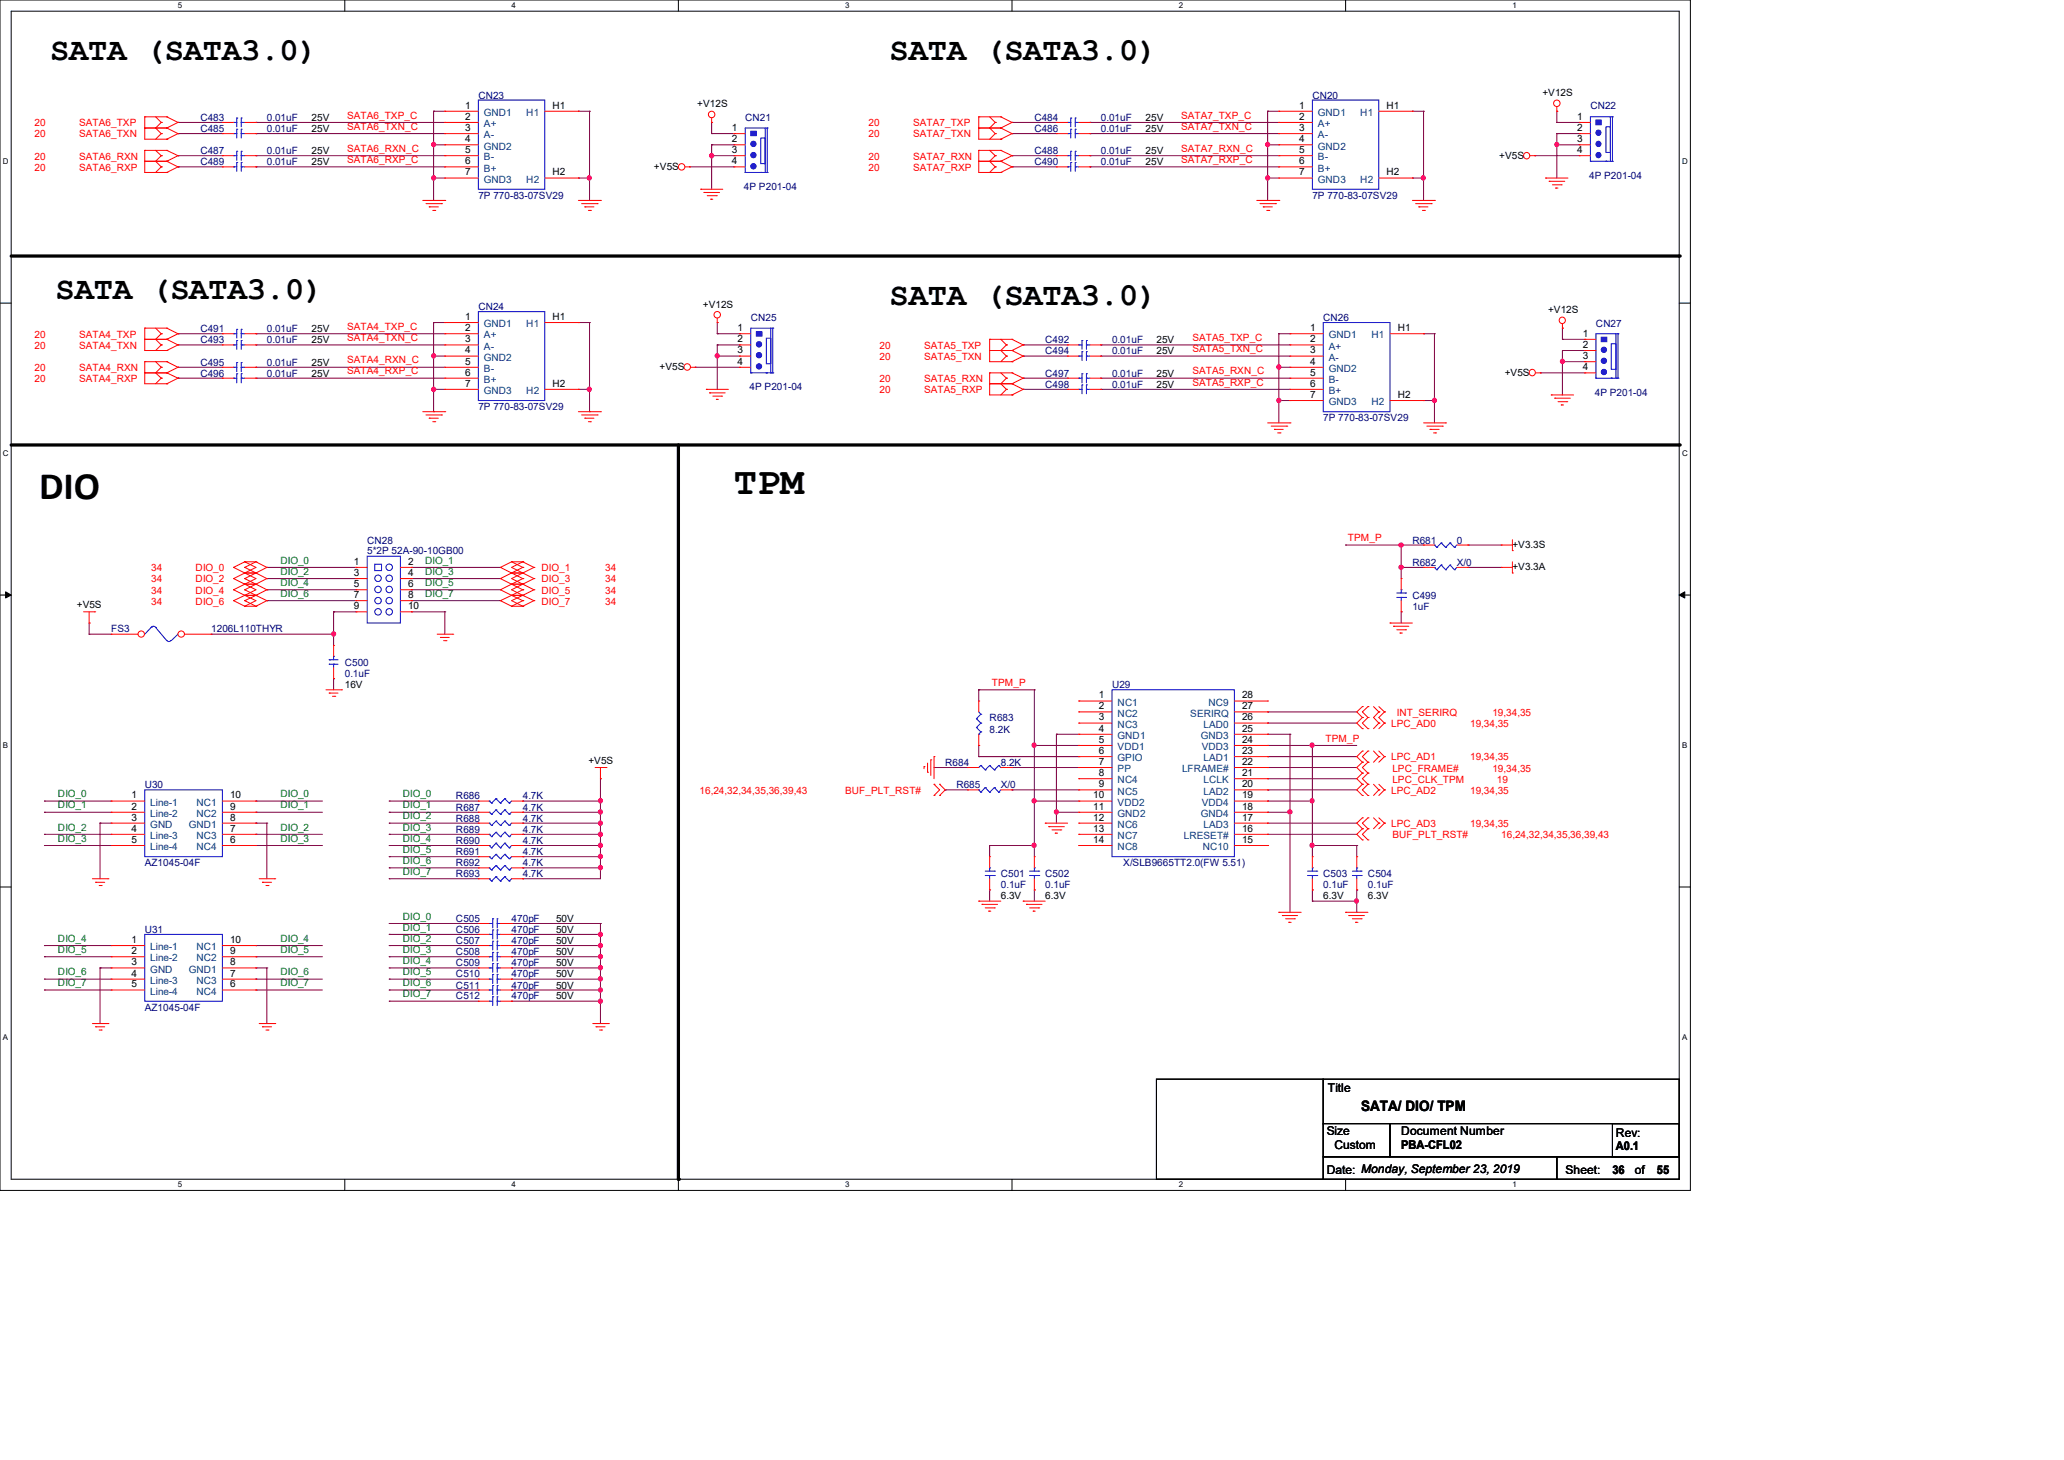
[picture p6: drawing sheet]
<svg xmlns="http://www.w3.org/2000/svg" width="297mm" height="210mm" viewBox="0 0 297 210" stroke-linecap="round" stroke-linejoin="round" font-family="sans-serif">
<defs><g id="words">
<g font-size="5.6">
<text x="5.6" y="71.8">DIO</text>
<text x="105.6" y="71.1">TPM</text>
</g>
<g font-size="4.6">
<text x="7.2" y="8.7">SATA (SATA3.0)</text>
<text x="128" y="8.7">SATA (SATA3.0)</text>
<text x="8" y="43.1">SATA (SATA3.0)</text>
<text x="128" y="43.9">SATA (SATA3.0)</text>
</g>
<text font-size="2.1" x="195.9" y="159.9">SATA/ DIO/ TPM</text>
<g font-size="1.7">
<text x="191.1" y="157.1">Title</text>
<text x="190.9" y="163.2">Size</text>
<text x="192" y="165.3">Custom</text>
<text x="201.6" y="163.2">Document Number</text>
<text x="201.6" y="165.3">PBA-CFL02</text>
<text x="232.5" y="163.6">Rev:</text>
<text x="232.5" y="165.5">A0.1</text>
<text x="190.9" y="168.8">Date: Monday, September 23, 2019</text>
<text x="225.3" y="168.8">Sheet:</text>
<text x="232" y="168.8">36</text>
<text x="235.2" y="168.8">of</text>
<text x="238.4" y="168.8">55</text>
</g>
<g font-size="1.4" fill="#000080">
<text x="28.8" y="17.4">C483</text>
<text x="38.4" y="17.4">0.01uF</text>
<text x="68.8" y="14.2">CN23</text>
<text x="107.2" y="17.4">CN21</text>
<text x="148.8" y="17.4">C484</text>
<text x="158.4" y="17.4">0.01uF</text>
<text x="188.9" y="14.2">CN20</text>
<text x="228.9" y="15.7">CN22</text>
<text x="28.8" y="23.7">C489</text>
<text x="28.8" y="19">C485</text>
<text x="28.8" y="22.2">C487</text>
<text x="38.4" y="23.7">0.01uF</text>
<text x="38.4" y="19">0.01uF</text>
<text x="38.4" y="22.2">0.01uF</text>
<text x="148.8" y="23.7">C490</text>
<text x="148.8" y="22.2">C488</text>
<text x="148.8" y="19">C486</text>
<text x="158.4" y="23.7">0.01uF</text>
<text x="158.4" y="22.2">0.01uF</text>
<text x="158.4" y="19">0.01uF</text>
<text x="68.8" y="28.6">7P 770-83-07SV29</text>
<text x="107.1" y="27.3">4P P201-04</text>
<text x="188.9" y="28.6">7P 770-83-07SV29</text>
<text x="228.7" y="25.7">4P P201-04</text>
<text x="28.8" y="47.8">C491</text>
<text x="38.4" y="47.8">0.01uF</text>
<text x="68.8" y="44.6">CN24</text>
<text x="108" y="46.2">CN25</text>
<text x="190.4" y="46.2">CN26</text>
<text x="229.7" y="47">CN27</text>
<text x="28.8" y="52.6">C495</text>
<text x="28.8" y="49.4">C493</text>
<text x="38.4" y="52.6">0.01uF</text>
<text x="38.4" y="49.4">0.01uF</text>
<text x="150.4" y="51">C494</text>
<text x="150.4" y="49.4">C492</text>
<text x="160" y="51">0.01uF</text>
<text x="160" y="49.4">0.01uF</text>
<text x="28.8" y="54.2">C496</text>
<text x="38.4" y="54.2">0.01uF</text>
<text x="68.8" y="59">7P 770-83-07SV29</text>
<text x="107.9" y="56.1">4P P201-04</text>
<text x="150.4" y="55.8">C498</text>
<text x="150.4" y="54.2">C497</text>
<text x="160" y="55.8">0.01uF</text>
<text x="160" y="54.2">0.01uF</text>
<text x="229.5" y="56.9">4P P201-04</text>
<text x="190.4" y="60.6">7P 770-83-07SV29</text>
<text x="52.8" y="78.2">CN28</text>
<text x="52.8" y="79.8">5*2P 52A-90-10GB00</text>
<text x="203.2" y="81.4">R682</text>
<text x="203.2" y="78.2">R681</text>
<text x="209.6" y="81.4">X/0</text>
<text x="209.6" y="78.2">0</text>
<text x="203.2" y="86.2">C499</text>
<text x="203.2" y="87.8">1uF</text>
<text x="16" y="91">FS3</text>
<text x="30.4" y="91">1206L110THYR</text>
<text x="49.6" y="95.8">C500</text>
<text x="49.6" y="97.4">0.1uF</text>
<text x="160" y="99">U29</text>
<text x="142.4" y="103.8">R683</text>
<text x="142.4" y="105.4">8.2K</text>
<text x="20.8" y="113.4">U30</text>
<text x="136" y="110.2">R684</text>
<text x="137.6" y="113.4">R685</text>
<text x="144" y="113.4">X/0</text>
<text x="144" y="110.2">8.2K</text>
<text x="65.6" y="119.8">R689</text>
<text x="65.6" y="118.2">R688</text>
<text x="65.6" y="116.6">R687</text>
<text x="65.6" y="115">R686</text>
<text x="75.2" y="119.8">4.7K</text>
<text x="75.2" y="118.2">4.7K</text>
<text x="75.2" y="116.6">4.7K</text>
<text x="75.2" y="115">4.7K</text>
<text x="20.8" y="124.6">AZ1045-04F</text>
<text x="65.6" y="123">R691</text>
<text x="65.6" y="121.4">R690</text>
<text x="65.6" y="124.6">R692</text>
<text x="75.2" y="123">4.7K</text>
<text x="75.2" y="121.4">4.7K</text>
<text x="75.2" y="124.6">4.7K</text>
<text x="161.6" y="124.6">X/SLB9665TT2.0(FW 5.51)</text>
<text x="65.6" y="126.2">R693</text>
<text x="75.2" y="126.2">4.7K</text>
<text x="144" y="126.2">C501</text>
<text x="144" y="127.8">0.1uF</text>
<text x="150.4" y="126.2">C502</text>
<text x="150.4" y="127.8">0.1uF</text>
<text x="190.4" y="126.2">C503</text>
<text x="190.4" y="127.8">0.1uF</text>
<text x="196.9" y="126.2">C504</text>
<text x="196.9" y="127.8">0.1uF</text>
<text x="20.8" y="134.2">U31</text>
<text x="65.6" y="135.8">C507</text>
<text x="65.6" y="137.4">C508</text>
<text x="65.6" y="132.6">C505</text>
<text x="65.6" y="134.2">C506</text>
<text x="73.6" y="135.8">470pF</text>
<text x="73.6" y="137.4">470pF</text>
<text x="73.6" y="132.6">470pF</text>
<text x="73.6" y="134.2">470pF</text>
<text x="65.6" y="140.6">C510</text>
<text x="65.6" y="139">C509</text>
<text x="65.6" y="142.2">C511</text>
<text x="65.6" y="143.8">C512</text>
<text x="73.6" y="140.6">470pF</text>
<text x="73.6" y="139">470pF</text>
<text x="73.6" y="142.2">470pF</text>
<text x="73.6" y="143.8">470pF</text>
<text x="20.8" y="145.4">AZ1045-04F</text>
</g>
<g font-size="1.4">
<text x="44.8" y="17.4">25V</text>
<text x="66.9" y="15.6">1</text>
<text x="66.9" y="17.2">2</text>
<text x="79.5" y="15.6">H1</text>
<text x="100.3" y="15.5">+V12S</text>
<text x="164.8" y="17.4">25V</text>
<text x="186.9" y="15.6">1</text>
<text x="186.9" y="17.2">2</text>
<text x="199.5" y="15.6">H1</text>
<text x="222" y="13.8">+V12S</text>
<text x="227" y="17.2">1</text>
<text x="44.8" y="23.7">25V</text>
<text x="44.8" y="19">25V</text>
<text x="44.8" y="22.2">25V</text>
<text x="66.9" y="18.8">3</text>
<text x="66.9" y="20.4">4</text>
<text x="66.9" y="22">5</text>
<text x="66.9" y="23.6">6</text>
<text x="105.3" y="18.8">1</text>
<text x="105.3" y="20.4">2</text>
<text x="105.3" y="22">3</text>
<text x="105.3" y="23.6">4</text>
<text x="164.8" y="23.7">25V</text>
<text x="164.8" y="22.2">25V</text>
<text x="164.8" y="19">25V</text>
<text x="186.9" y="18.8">3</text>
<text x="186.9" y="20.4">4</text>
<text x="186.9" y="22">5</text>
<text x="186.9" y="23.6">6</text>
<text x="215.7" y="22.8">+V5S</text>
<text x="227" y="18.8">2</text>
<text x="227" y="20.4">3</text>
<text x="227" y="22">4</text>
<text x="66.9" y="25.2">7</text>
<text x="79.5" y="25.2">H2</text>
<text x="94.1" y="24.4">+V5S</text>
<text x="186.9" y="25.2">7</text>
<text x="199.5" y="25.2">H2</text>
<text x="44.8" y="47.8">25V</text>
<text x="66.9" y="46">1</text>
<text x="66.9" y="47.6">2</text>
<text x="79.5" y="46">H1</text>
<text x="101.1" y="44.2">+V12S</text>
<text x="106.1" y="47.6">1</text>
<text x="188.5" y="47.6">1</text>
<text x="201.1" y="47.6">H1</text>
<text x="222.8" y="45">+V12S</text>
<text x="44.8" y="52.6">25V</text>
<text x="44.8" y="49.4">25V</text>
<text x="66.9" y="49.2">3</text>
<text x="66.9" y="50.8">4</text>
<text x="66.9" y="52.5">5</text>
<text x="94.9" y="53.2">+V5S</text>
<text x="106.1" y="49.2">2</text>
<text x="106.1" y="50.8">3</text>
<text x="106.1" y="52.5">4</text>
<text x="166.4" y="51">25V</text>
<text x="166.4" y="49.4">25V</text>
<text x="188.5" y="49.2">2</text>
<text x="188.5" y="50.8">3</text>
<text x="188.5" y="52.5">4</text>
<text x="227.8" y="48.4">1</text>
<text x="227.8" y="50">2</text>
<text x="227.8" y="51.6">3</text>
<text x="227.8" y="53.3">4</text>
<text x="44.8" y="54.2">25V</text>
<text x="66.9" y="54">6</text>
<text x="66.9" y="55.6">7</text>
<text x="79.5" y="55.6">H2</text>
<text x="166.4" y="55.8">25V</text>
<text x="166.4" y="54.2">25V</text>
<text x="188.5" y="54">5</text>
<text x="188.5" y="55.6">6</text>
<text x="188.5" y="57.2">7</text>
<text x="201.1" y="57.2">H2</text>
<text x="216.5" y="54">+V5S</text>
<text x="50.9" y="81.2">1</text>
<text x="50.9" y="82.8">3</text>
<text x="58.7" y="81.2">2</text>
<text x="58.7" y="82.8">4</text>
<text x="217.6" y="78.8">+V3.3S</text>
<text x="217.6" y="82">+V3.3A</text>
<text x="11" y="87.5">+V5S</text>
<text x="50.9" y="86">7</text>
<text x="50.9" y="84.5">5</text>
<text x="50.9" y="87.6">9</text>
<text x="58.7" y="84.5">6</text>
<text x="58.7" y="86">8</text>
<text x="58.7" y="87.6">10</text>
<text x="49.6" y="99">16V</text>
<text x="158.1" y="100.5">1</text>
<text x="178.7" y="100.5">28</text>
<text x="158.1" y="106.9">5</text>
<text x="158.1" y="105.2">4</text>
<text x="158.1" y="103.6">3</text>
<text x="158.1" y="102">2</text>
<text x="178.7" y="106.9">24</text>
<text x="178.7" y="105.2">25</text>
<text x="178.7" y="103.6">26</text>
<text x="178.7" y="102">27</text>
<text x="84.7" y="109.9">+V5S</text>
<text x="158.1" y="113.2">9</text>
<text x="158.1" y="111.6">8</text>
<text x="158.1" y="110">7</text>
<text x="158.1" y="108.5">6</text>
<text x="178.7" y="113.2">20</text>
<text x="178.7" y="111.6">21</text>
<text x="178.7" y="110">22</text>
<text x="178.7" y="108.5">23</text>
<text x="18.9" y="114.9">1</text>
<text x="18.9" y="116.5">2</text>
<text x="18.9" y="118">3</text>
<text x="18.9" y="119.6">4</text>
<text x="33.1" y="116.5">9</text>
<text x="33.1" y="119.6">7</text>
<text x="33.1" y="114.9">10</text>
<text x="33.1" y="118">8</text>
<text x="157.3" y="119.6">13</text>
<text x="157.3" y="118">12</text>
<text x="157.3" y="116.5">11</text>
<text x="157.3" y="114.9">10</text>
<text x="178.7" y="119.6">16</text>
<text x="178.7" y="118">17</text>
<text x="178.7" y="116.5">18</text>
<text x="178.7" y="114.9">19</text>
<text x="18.9" y="121.2">5</text>
<text x="33.1" y="121.2">6</text>
<text x="157.3" y="121.2">14</text>
<text x="178.7" y="121.2">15</text>
<text x="144" y="129.4">6.3V</text>
<text x="150.4" y="129.4">6.3V</text>
<text x="190.4" y="129.4">6.3V</text>
<text x="196.9" y="129.4">6.3V</text>
<text x="18.9" y="135.6">1</text>
<text x="18.9" y="137.2">2</text>
<text x="33.1" y="137.2">9</text>
<text x="33.1" y="135.6">10</text>
<text x="80" y="135.8">50V</text>
<text x="80" y="137.4">50V</text>
<text x="80" y="132.6">50V</text>
<text x="80" y="134.2">50V</text>
<text x="18.9" y="138.9">3</text>
<text x="18.9" y="140.5">4</text>
<text x="18.9" y="142">5</text>
<text x="33.1" y="140.5">7</text>
<text x="33.1" y="142">6</text>
<text x="33.1" y="138.9">8</text>
<text x="80" y="140.6">50V</text>
<text x="80" y="139">50V</text>
<text x="80" y="142.2">50V</text>
<text x="80" y="143.8">50V</text>
</g>
<g font-size="1.4" fill="#f00">
<text x="50" y="17.1">SATA6_TXP_C</text>
<text x="170" y="17.1">SATA7_TXP_C</text>
<text x="5" y="18.2">20</text>
<text x="5" y="19.8">20</text>
<text x="5" y="23">20</text>
<text x="11.4" y="18.2">SATA6_TXP</text>
<text x="11.4" y="19.8">SATA6_TXN</text>
<text x="11.4" y="23">SATA6_RXN</text>
<text x="50" y="18.7">SATA6_TXN_C</text>
<text x="50" y="21.8">SATA6_RXN_C</text>
<text x="50" y="23.5">SATA6_RXP_C</text>
<text x="125" y="18.2">20</text>
<text x="125" y="19.8">20</text>
<text x="125" y="23">20</text>
<text x="131.4" y="18.2">SATA7_TXP</text>
<text x="131.4" y="19.8">SATA7_TXN</text>
<text x="131.4" y="23">SATA7_RXN</text>
<text x="170" y="18.7">SATA7_TXN_C</text>
<text x="170" y="21.8">SATA7_RXN_C</text>
<text x="170" y="23.5">SATA7_RXP_C</text>
<text x="5" y="24.6">20</text>
<text x="11.4" y="24.6">SATA6_RXP</text>
<text x="125" y="24.6">20</text>
<text x="131.4" y="24.6">SATA7_RXP</text>
<text x="50" y="47.5">SATA4_TXP_C</text>
<text x="5" y="48.6">20</text>
<text x="5" y="50.2">20</text>
<text x="5" y="53.4">20</text>
<text x="11.4" y="48.6">SATA4_TXP</text>
<text x="11.4" y="50.2">SATA4_TXN</text>
<text x="11.4" y="53.4">SATA4_RXN</text>
<text x="50" y="49.1">SATA4_TXN_C</text>
<text x="50" y="52.3">SATA4_RXN_C</text>
<text x="50" y="53.8">SATA4_RXP_C</text>
<text x="126.6" y="50.2">20</text>
<text x="126.6" y="51.8">20</text>
<text x="133" y="50.2">SATA5_TXP</text>
<text x="133" y="51.8">SATA5_TXN</text>
<text x="171.6" y="49.1">SATA5_TXP_C</text>
<text x="171.6" y="50.7">SATA5_TXN_C</text>
<text x="171.6" y="53.8">SATA5_RXN_C</text>
<text x="5" y="55">20</text>
<text x="11.4" y="55">SATA4_RXP</text>
<text x="126.6" y="55">20</text>
<text x="126.6" y="56.6">20</text>
<text x="133" y="55">SATA5_RXN</text>
<text x="133" y="56.6">SATA5_RXP</text>
<text x="171.6" y="55.5">SATA5_RXP_C</text>
<text x="194" y="77.9">TPM_P</text>
<text x="21.8" y="82.2">34</text>
<text x="21.8" y="83.8">34</text>
<text x="28.2" y="82.2">DIO_0</text>
<text x="28.2" y="83.8">DIO_2</text>
<text x="77.9" y="82.2">DIO_1</text>
<text x="77.9" y="83.8">DIO_3</text>
<text x="87.1" y="82.2">34</text>
<text x="87.1" y="83.8">34</text>
<text x="21.8" y="85.4">34</text>
<text x="21.8" y="87">34</text>
<text x="28.2" y="85.4">DIO_4</text>
<text x="28.2" y="87">DIO_6</text>
<text x="77.9" y="85.4">DIO_5</text>
<text x="77.9" y="87">DIO_7</text>
<text x="87.1" y="85.4">34</text>
<text x="87.1" y="87">34</text>
<text x="142.7" y="98.7">TPM_P</text>
<text x="190.8" y="106.7">TPM_P</text>
<text x="200.2" y="104.6">LPC_AD0</text>
<text x="201" y="103">INT_SERIRQ</text>
<text x="211.5" y="104.6">19,34,35</text>
<text x="214.8" y="103">19,34,35</text>
<text x="200.2" y="109.4">LPC_AD1</text>
<text x="200.4" y="111">LPC_FRAME#</text>
<text x="200.4" y="112.6">LPC_CLK_TPM</text>
<text x="211.5" y="109.4">19,34,35</text>
<text x="214.8" y="111">19,34,35</text>
<text x="215.4" y="112.6">19</text>
<text x="100.7" y="114.2">16,24,32,34,35,36,39,43</text>
<text x="121.6" y="114.2">BUF_PLT_RST#</text>
<text x="200.2" y="114.2">LPC_AD2</text>
<text x="200.2" y="119">LPC_AD3</text>
<text x="211.5" y="114.2">19,34,35</text>
<text x="211.5" y="119">19,34,35</text>
<text x="200.4" y="120.6">BUF_PLT_RST#</text>
<text x="216" y="120.6">16,24,32,34,35,36,39,43</text>
</g>
<g font-size="1.4" fill="#004080">
<text x="69.6" y="16.7">GND1</text>
<text x="75.7" y="16.7">H1</text>
<text x="189.7" y="16.7">GND1</text>
<text x="195.8" y="16.7">H1</text>
<text x="69.6" y="18.3">A+</text>
<text x="69.6" y="19.9">A-</text>
<text x="69.6" y="21.5">GND2</text>
<text x="69.6" y="23.1">B-</text>
<text x="189.7" y="18.3">A+</text>
<text x="189.7" y="19.9">A-</text>
<text x="189.7" y="21.5">GND2</text>
<text x="189.7" y="23.1">B-</text>
<text x="69.6" y="24.7">B+</text>
<text x="69.6" y="26.3">GND3</text>
<text x="75.7" y="26.3">H2</text>
<text x="189.7" y="24.7">B+</text>
<text x="189.7" y="26.3">GND3</text>
<text x="195.8" y="26.3">H2</text>
<text x="69.6" y="47.1">GND1</text>
<text x="75.7" y="47.1">H1</text>
<text x="69.6" y="48.7">A+</text>
<text x="69.6" y="50.3">A-</text>
<text x="69.6" y="51.9">GND2</text>
<text x="69.6" y="53.5">B-</text>
<text x="191.2" y="48.7">GND1</text>
<text x="191.2" y="50.3">A+</text>
<text x="191.2" y="51.9">A-</text>
<text x="191.2" y="53.5">GND2</text>
<text x="197.4" y="48.7">H1</text>
<text x="69.6" y="55.1">B+</text>
<text x="69.6" y="56.7">GND3</text>
<text x="75.7" y="56.7">H2</text>
<text x="191.2" y="55.1">B-</text>
<text x="191.2" y="56.7">B+</text>
<text x="191.2" y="58.3">GND3</text>
<text x="197.4" y="58.3">H2</text>
<text x="160.8" y="101.5">NC1</text>
<text x="173.9" y="101.5">NC9</text>
<text x="160.8" y="107.9">VDD1</text>
<text x="160.8" y="106.3">GND1</text>
<text x="160.8" y="104.7">NC3</text>
<text x="160.8" y="103.1">NC2</text>
<text x="171.3" y="103.1">SERIRQ</text>
<text x="172.8" y="106.3">GND3</text>
<text x="172.9" y="107.9">VDD3</text>
<text x="173.2" y="104.7">LAD0</text>
<text x="160.8" y="112.7">NC4</text>
<text x="160.8" y="111.1">PP</text>
<text x="160.8" y="109.5">GPIO</text>
<text x="170.1" y="111.1">LFRAME#</text>
<text x="173.2" y="112.7">LCLK</text>
<text x="173.2" y="109.5">LAD1</text>
<text x="21.6" y="115.9">Line-1</text>
<text x="21.6" y="117.5">Line-2</text>
<text x="21.6" y="119.1">GND</text>
<text x="27.2" y="119.1">GND1</text>
<text x="28.3" y="117.5">NC2</text>
<text x="28.3" y="115.9">NC1</text>
<text x="160.8" y="119.1">NC6</text>
<text x="160.8" y="117.5">GND2</text>
<text x="160.8" y="115.9">VDD2</text>
<text x="160.8" y="114.3">NC5</text>
<text x="172.8" y="117.5">GND4</text>
<text x="172.9" y="115.9">VDD4</text>
<text x="173.2" y="119.1">LAD3</text>
<text x="173.2" y="114.3">LAD2</text>
<text x="21.6" y="120.7">Line-3</text>
<text x="21.6" y="122.3">Line-4</text>
<text x="28.3" y="120.7">NC3</text>
<text x="28.3" y="122.3">NC4</text>
<text x="160.8" y="122.3">NC8</text>
<text x="160.8" y="120.7">NC7</text>
<text x="170.4" y="120.7">LRESET#</text>
<text x="173.1" y="122.3">NC10</text>
<text x="21.6" y="136.7">Line-1</text>
<text x="28.3" y="136.7">NC1</text>
<text x="21.6" y="138.3">Line-2</text>
<text x="21.6" y="139.9">GND</text>
<text x="21.6" y="141.5">Line-3</text>
<text x="21.6" y="143.1">Line-4</text>
<text x="27.2" y="139.9">GND1</text>
<text x="28.3" y="138.3">NC2</text>
<text x="28.3" y="141.5">NC3</text>
<text x="28.3" y="143.1">NC4</text>
</g>
<g font-size="1.4" fill="#008000">
<text x="40.3" y="81.1">DIO_0</text>
<text x="40.3" y="82.7">DIO_2</text>
<text x="61.2" y="81.1">DIO_1</text>
<text x="61.2" y="82.7">DIO_3</text>
<text x="40.3" y="85.9">DIO_6</text>
<text x="40.3" y="84.3">DIO_4</text>
<text x="61.2" y="85.9">DIO_7</text>
<text x="61.2" y="84.3">DIO_5</text>
<text x="8.3" y="119.5">DIO_2</text>
<text x="8.3" y="114.7">DIO_0</text>
<text x="8.3" y="116.3">DIO_1</text>
<text x="40.3" y="116.3">DIO_1</text>
<text x="40.3" y="119.5">DIO_2</text>
<text x="40.3" y="114.7">DIO_0</text>
<text x="58" y="116.3">DIO_1</text>
<text x="58" y="117.9">DIO_2</text>
<text x="58" y="119.5">DIO_3</text>
<text x="58" y="114.7">DIO_0</text>
<text x="8.3" y="121.1">DIO_3</text>
<text x="40.3" y="121.1">DIO_3</text>
<text x="58" y="124.3">DIO_6</text>
<text x="58" y="122.7">DIO_5</text>
<text x="58" y="125.9">DIO_7</text>
<text x="58" y="121.1">DIO_4</text>
<text x="8.3" y="135.5">DIO_4</text>
<text x="8.3" y="137.1">DIO_5</text>
<text x="40.3" y="135.5">DIO_4</text>
<text x="40.3" y="137.1">DIO_5</text>
<text x="58" y="137.1">DIO_3</text>
<text x="58" y="132.3">DIO_0</text>
<text x="58" y="135.5">DIO_2</text>
<text x="58" y="133.9">DIO_1</text>
<text x="8.3" y="141.9">DIO_7</text>
<text x="8.3" y="140.3">DIO_6</text>
<text x="40.3" y="140.3">DIO_6</text>
<text x="40.3" y="141.9">DIO_7</text>
<text x="58" y="141.9">DIO_6</text>
<text x="58" y="140.3">DIO_5</text>
<text x="58" y="143.5">DIO_7</text>
<text x="58" y="138.7">DIO_4</text>
</g>
<g font-size="1.1">
<text x="25.6" y="1.1">5</text>
<text x="73.6" y="1.1">4</text>
<text x="121.6" y="1.1">3</text>
<text x="169.6" y="1.1">2</text>
<text x="217.6" y="1.1">1</text>
<text x=".4" y="23.6">D</text>
<text x="242.1" y="23.6">D</text>
<text x=".4" y="65.6">C</text>
<text x="242.1" y="65.6">C</text>
<text x=".4" y="107.6">B</text>
<text x="242.1" y="107.6">B</text>
<text x=".4" y="149.6">A</text>
<text x="242.1" y="149.6">A</text>
<text x="25.6" y="170.8">5</text>
<text x="73.6" y="170.8">4</text>
<text x="121.6" y="170.8">3</text>
<text x="169.6" y="170.8">2</text>
<text x="217.6" y="170.8">1</text>
</g>
</g></defs>
<path d="M0 0h243.2v171.2h-243.2zM1.6 1.6h240v168h-240z" fill="none" stroke="#000" stroke-width=".14"/>
<g fill="#fff">
<path d="M25.6 .2h.6v1.2h-.6z"/>
<path d="M25.6 169.8h.6v1.2h-.6z"/>
</g>
<path d="M49.6 0v1.6M49.6 169.6v1.6" fill="none" stroke="#000" stroke-width=".14"/>
<g fill="#fff">
<path d="M73.6 .2h.6v1.2h-.6z"/>
<path d="M73.6 169.8h.6v1.2h-.6z"/>
</g>
<path d="M97.6 0v1.6M97.6 169.6v1.6" fill="none" stroke="#000" stroke-width=".14"/>
<g fill="#fff">
<path d="M121.6 .2h.6v1.2h-.6z"/>
<path d="M121.6 169.8h.6v1.2h-.6z"/>
</g>
<path d="M145.6 0v1.6M145.6 169.6v1.6" fill="none" stroke="#000" stroke-width=".14"/>
<g fill="#fff">
<path d="M169.6 .2h.6v1.2h-.6z"/>
<path d="M169.6 169.8h.6v1.2h-.6z"/>
</g>
<path d="M193.6 0v1.6M193.6 169.6v1.6" fill="none" stroke="#000" stroke-width=".14"/>
<g fill="#fff">
<path d="M217.6 .2h.6v1.2h-.6z"/>
<path d="M217.6 169.8h.6v1.2h-.6z"/>
<path d="M.4 22.6h.8v1.2h-.8z"/>
<path d="M242.1 22.6h.7v1.2h-.7z"/>
<path d="M.4 64.6h.8v1.2h-.8z"/>
<path d="M242.1 64.6h.7v1.2h-.7z"/>
</g>
<path d="M0 43.6h1.6M241.6 43.6h1.6" fill="none" stroke="#000" stroke-width=".14"/>
<g fill="#fff">
<path d="M.4 106.6h.7v1.2h-.7z"/>
<path d="M242.1 106.6h.7v1.2h-.7z"/>
</g>
<path d="M0 85.6h1.6M241.6 85.6h1.6" fill="none" stroke="#000" stroke-width=".14"/>
<path d="M.8 85.1l.8 .5-.8 .4zM241.6 85.6l.8-.5v.9z" fill="#000" stroke="#000" stroke-width=".14"/>
<g fill="#fff">
<path d="M.4 148.6h.7v1.2h-.7z"/>
<path d="M242.1 148.6h.7v1.2h-.7z"/>
</g>
<path d="M0 127.6h1.6M241.6 127.6h1.6M166.4 155.2h24v14.4h-24zM190.4 155.2h51.2v6.4h-51.2zM190.4 161.6h9.6v4.8h-9.6zM190.4 166.4h33.6v3.2h-33.6zM200 161.6h41.6v4.8h-41.6zM224 166.4h17.6v3.2h-17.6zM232 161.6h9.6v4.8h-9.6z" fill="none" stroke="#000" stroke-width=".14"/>
<path d="M1.6 36.8h240M1.6 64h240M97.6 64v105.6" fill="none" stroke="#000" stroke-width=".47"/>
<g fill="#000">
<circle cx="241.6" cy="36.8" r=".23"/>
<circle cx="241.6" cy="64" r=".23"/>
<circle cx="97.6" cy="169.6" r=".23"/>
</g>
<g fill="none" stroke="#800040" stroke-width=".14">
<path d="M25.6 19.2h.1M25.6 17.6h.1M25.6 19.2h6.4M25.6 17.6h6.4M36.8 17.6h.1M36.8 19.2h.1M36.8 19.2h27.2M36.8 17.6h27.2M62.4 16h.1M62.4 16h1.6M62.4 16v12.8M83.2 16h.1"/>
<path d="M83.2 16h1.6M84.8 16h.1M84.8 16v12.8M102.4 17.6h.1M102.4 19.2h.1M102.4 17.6v1.6M102.4 19.2h3.2M145.6 19.2h.1M145.6 17.6h.1M145.6 19.2h6.4M145.6 17.6h6.4M156.8 17.6h.1"/>
<path d="M156.8 19.2h.1M156.8 19.2h27.2M156.8 17.6h27.2M182.4 16h.1M182.4 16h1.6M182.4 16v12.8M203.2 16h.1M203.2 16h1.7M204.9 16h.1M204.9 16v12.8M224 16h.1M224 17.6h.1"/>
<path d="M224 19.2h.1M224 19.2h3.2M224 17.6h3.2M224 16v1.6M224 19.2v6.4M25.6 22.4h.1M25.6 24h.1M25.6 24h6.4M25.6 22.4h6.4M36.8 22.4h.1M36.8 24h.1M36.8 24h27.2"/>
<path d="M36.8 22.4h27.2M62.4 25.6h.1M62.4 20.8h.1M62.4 25.6h1.6M62.4 20.8h1.6M83.2 25.6h.1M83.2 25.6h1.6M84.8 25.6h.1M99.2 24h.1M99.2 24h6.4M102.4 20.8h.1M102.4 22.4h.1"/>
<path d="M102.4 20.8h3.2M102.4 20.8v6.4M102.4 22.4h3.2M145.6 22.4h.1M145.6 24h.1M145.6 24h6.4M145.6 22.4h6.4M156.8 22.4h.1M156.8 24h.1M156.8 24h27.2M156.8 22.4h27.2M182.4 25.6h.1"/>
<path d="M182.4 20.8h.1M182.4 25.6h1.6M182.4 20.8h1.6M203.2 25.6h.1M203.2 25.6h1.7M204.9 25.6h.1M220.9 22.4h.1M220.9 22.4h6.3M224 20.8h.1M224 20.8h3.2M25.6 52.8h.1M25.6 54.4h.1"/>
<path d="M25.6 49.6h.1M25.6 48h.1M25.6 52.8h6.4M25.6 48h6.4M25.6 49.6h6.4M25.6 54.4h6.4M36.8 48h.1M36.8 49.6h.1M36.8 52.8h.1M36.8 54.4h.1M36.8 52.8h27.2M36.8 48h27.2"/>
<path d="M36.8 49.6h27.2M36.8 54.4h27.2M62.4 59.2h.1M62.4 51.2h.1M62.4 46.4h.1M62.4 56h.1M62.4 46.4v12.8M62.4 51.2h1.6M62.4 56h1.6M62.4 46.4h1.6M83.2 56h.1M83.2 46.4h.1"/>
<path d="M83.2 56h1.6M83.2 46.4h1.6M84.8 59.2h.1M84.8 46.4h.1M84.8 46.4v12.8M100 52.8h.1M100 52.8h6.4M103.2 46.4h.1M103.2 48h.1M103.2 49.6h.1M103.2 51.2h.1M103.2 48h3.2"/>
<path d="M103.2 49.6h3.2M103.2 51.2h3.2M103.2 46.4v1.6M103.2 49.6v6.4M147.2 54.4h.1M147.2 56h.1M147.2 51.2h.1M147.2 49.6h.1M147.2 49.6h6.4M147.2 54.4h6.4M147.2 51.2h6.4M147.2 56h6.4"/>
<path d="M158.4 49.6h.1M158.4 51.2h.1M158.4 54.4h.1M158.4 56h.1M158.4 49.6h27.2M158.4 54.4h27.2M158.4 51.2h27.2M158.4 56h27.2M184 57.6h.1M184 52.8h.1M184 48h.1M184 52.8h1.6"/>
<path d="M184 48h1.6M184 48v12.8M184 57.6h1.6M204.9 57.6h.1M204.9 48h.1M204.9 48h1.5M204.9 57.6h1.5M206.4 57.6h.1M206.4 48h.1M206.4 48v12.8M221.7 53.6h.1M221.7 53.6h6.3"/>
<path d="M224.8 47.2h.1M224.8 48.8h.1M224.8 50.4h.1M224.8 52h.1M224.8 47.2v1.6M224.8 50.4v6.4M224.8 48.8h3.2M224.8 50.4h3.2M224.8 52h3.2M193.6 78.4h.1M193.6 78.4h11.3M201.6 78.4h.1"/>
<path d="M201.6 78.4v4.8M211.2 78.4h.1M211.2 78.4h4.8M12.8 89.6h.1M12.8 91.2h.1M12.8 89.6v1.6M12.8 91.2h3.2M30.4 91.2h.1M30.4 91.2h17.6M38.4 81.6h.1M38.4 83.2h.1M38.4 86.4h.1"/>
<path d="M38.4 84.8h.1M38.4 81.6h12.8M38.4 83.2h12.8M38.4 86.4h12.8M38.4 84.8h12.8M48 97.6h.1M48 88h.1M48 91.2h.1M48 88v4.8M48 97.6v1.6M48 88h3.2M59.2 88h.1"/>
<path d="M59.2 81.6h.1M59.2 86.4h.1M59.2 84.8h.1M59.2 83.2h.1M59.2 81.6h12.8M59.2 88h4.8M59.2 83.2h12.8M59.2 86.4h12.8M59.2 84.8h12.8M64 88h.1M64 88v3.2M140.8 99.2h.1"/>
<path d="M140.8 99.2v1.6M140.8 99.2h8M148.8 99.2h.1M148.8 99.2v24M201.6 81.6h.1M201.6 88h.1M201.6 81.6h3.3M201.6 88v1.6M211.2 81.6h.1M211.2 81.6h4.8M6.4 115.2h.1M6.4 116.8h.1"/>
<path d="M6.4 115.2h9.6M6.4 116.8h9.6M14.4 118.4h.1M14.4 118.4h1.6M14.4 118.4v8M36.8 118.4h.1M36.8 116.8h.1M36.8 115.2h.1M36.8 118.4h1.6M36.8 115.2h9.6M36.8 116.8h9.6M38.4 118.4h.1"/>
<path d="M38.4 118.4v8M56 116.8h.1M56 118.4h.1M56 115.2h.1M56 118.4h12.8M56 115.2h12.8M56 116.8h12.8M75.2 115.2h.1M75.2 116.8h.1M75.2 118.4h.1M75.2 118.4h11.2M75.2 115.2h11.2"/>
<path d="M75.2 116.8h11.2M86.4 112h.1M86.4 118.4h.1M86.4 115.2h.1M86.4 116.8h.1M86.4 112v14.4h-11.2M134.4 110.4h.1M134.4 110.4h4.8M136 113.6h.1M136 113.6h3.2M140.8 108.8h.1M140.8 107.2h.1"/>
<path d="M140.8 107.2v1.6M140.8 108.8h14.4M145.6 113.6h.1M145.6 110.4h.1M145.6 113.6h9.6M145.6 110.4h9.6M148.8 115.2h.1M148.8 107.2h.1M148.8 107.2h6.4M148.8 115.2h6.4M152 116.8h.1M152 105.6h.1"/>
<path d="M152 116.8h3.2M152 105.6v12.8M152 105.6h3.2M182.4 108.8h.1M182.4 115.2h.1M182.4 110.4h.1M182.4 112h.1M182.4 113.6h.1M182.4 102.4h.1M182.4 116.8h.1M182.4 118.4h.1M182.4 104h.1"/>
<path d="M182.4 105.6h.1M182.4 107.2h.1M182.4 118.4h12.8M182.4 108.8h12.8M182.4 113.6h12.8M182.4 107.2h12.8M182.4 115.2h6.4M182.4 116.8h3.2M182.4 105.6h3.2M182.4 110.4h12.8M182.4 112h12.8M182.4 102.4h12.8"/>
<path d="M182.4 104h12.8M185.6 105.6h.1M185.6 116.8h.1M185.6 105.6v25.6M188.8 107.2h.1M188.8 115.2h.1M188.8 107.2v16M6.4 120h.1M6.4 121.6h.1M6.4 136h.1M6.4 137.6h.1M6.4 121.6h9.6"/>
<path d="M6.4 120h9.6M6.4 136h9.6M6.4 137.6h9.6M14.4 139.2h.1M14.4 139.2v8M14.4 139.2h1.6M36.8 120h.1M36.8 121.6h.1M36.8 136h.1M36.8 137.6h.1M36.8 139.2h.1M36.8 121.6h9.6"/>
<path d="M36.8 120h9.6M36.8 136h9.6M36.8 137.6h9.6M36.8 139.2h1.6M38.4 139.2h.1M38.4 139.2v8M56 124.8h.1M56 123.2h.1M56 126.4h.1M56 121.6h.1M56 120h.1M56 137.6h.1"/>
<path d="M56 132.8h.1M56 136h.1M56 134.4h.1M56 139.2h.1M56 121.6h12.8M56 120h12.8M56 136h12.8M56 137.6h12.8M56 139.2h12.8M56 126.4h12.8M56 123.2h12.8M56 124.8h12.8"/>
<path d="M56 132.8h12.8M56 134.4h12.8M73.6 132.8h.1M73.6 137.6h.1M73.6 134.4h.1M73.6 139.2h.1M73.6 136h.1M73.6 136h12.8M73.6 137.6h12.8M73.6 139.2h12.8M73.6 132.8h12.8M73.6 134.4h12.8"/>
<path d="M75.2 120h.1M75.2 126.4h.1M75.2 121.6h.1M75.2 123.2h.1M75.2 124.8h.1M75.2 121.6h11.2M75.2 120h11.2M75.2 123.2h11.2M75.2 124.8h11.2M86.4 124.8h.1M86.4 120h.1M86.4 121.6h.1"/>
<path d="M86.4 123.2h.1M86.4 139.2h.1M86.4 134.4h.1M86.4 137.6h.1M86.4 132.8h.1M86.4 136h.1M86.4 132.8v14.4M142.4 121.6h.1M142.4 128h.1M142.4 121.6h6.4M142.4 121.6v1.6M142.4 128v1.6"/>
<path d="M148.8 121.6h.1M148.8 128h.1M148.8 128v1.6M182.4 120h.1M182.4 120h12.8M188.8 121.6h.1M188.8 129.6h.1M188.8 128h.1M188.8 121.6h6.4M188.8 129.6h6.4M188.8 128v1.6M195.2 128h.1"/>
<path d="M195.2 129.6h.1M195.2 121.6h.1M195.2 121.6v1.6M195.2 128v3.2M6.4 142.4h.1M6.4 140.8h.1M6.4 140.8h9.6M6.4 142.4h9.6M36.8 140.8h.1M36.8 142.4h.1M36.8 140.8h9.6M36.8 142.4h9.6"/>
<path d="M56 142.4h.1M56 140.8h.1M56 144h.1M56 140.8h12.8M56 142.4h12.8M56 144h12.8M73.6 144h.1M73.6 140.8h.1M73.6 142.4h.1M73.6 140.8h12.8M73.6 142.4h12.8M73.6 144h12.8"/>
<path d="M86.4 142.4h.1M86.4 140.8h.1M86.4 144h.1"/>
</g>
<g fill="#f0f" stroke="#f0f" stroke-width=".14">
<circle cx="62.4" cy="25.6" r=".31"/>
<circle cx="62.4" cy="20.8" r=".31"/>
<circle cx="84.8" cy="25.6" r=".31"/>
<circle cx="102.4" cy="22.4" r=".31"/>
<circle cx="48" cy="91.2" r=".31"/>
<circle cx="201.6" cy="78.4" r=".31"/>
<circle cx="201.6" cy="81.6" r=".31"/>
<circle cx="148.8" cy="115.2" r=".31"/>
<circle cx="148.8" cy="107.2" r=".31"/>
<circle cx="188.8" cy="121.6" r=".31"/>
<circle cx="152" cy="116.8" r=".31"/>
<circle cx="195.2" cy="129.6" r=".31"/>
<circle cx="188.8" cy="115.2" r=".31"/>
<circle cx="185.6" cy="116.8" r=".31"/>
<circle cx="148.8" cy="121.6" r=".31"/>
<circle cx="188.8" cy="107.2" r=".31"/>
<circle cx="204.8" cy="25.6" r=".31"/>
<circle cx="182.4" cy="25.6" r=".31"/>
<circle cx="182.4" cy="20.8" r=".31"/>
<circle cx="224" cy="20.8" r=".31"/>
<circle cx="86.4" cy="124.8" r=".31"/>
<circle cx="86.4" cy="115.2" r=".31"/>
<circle cx="86.4" cy="120" r=".31"/>
<circle cx="86.4" cy="123.2" r=".31"/>
<circle cx="86.4" cy="121.6" r=".31"/>
<circle cx="86.4" cy="118.4" r=".31"/>
<circle cx="86.4" cy="116.8" r=".31"/>
<circle cx="86.4" cy="144" r=".31"/>
<circle cx="86.4" cy="139.2" r=".31"/>
<circle cx="86.4" cy="134.4" r=".31"/>
<circle cx="86.4" cy="142.4" r=".31"/>
<circle cx="86.4" cy="140.8" r=".31"/>
<circle cx="86.4" cy="137.6" r=".31"/>
<circle cx="86.4" cy="136" r=".31"/>
<circle cx="206.4" cy="57.6" r=".31"/>
<circle cx="184" cy="57.6" r=".31"/>
<circle cx="184" cy="52.8" r=".31"/>
<circle cx="84.8" cy="56" r=".31"/>
<circle cx="62.4" cy="56" r=".31"/>
<circle cx="62.4" cy="51.2" r=".31"/>
<circle cx="103.2" cy="51.2" r=".31"/>
<circle cx="224.8" cy="52" r=".31"/>
</g>
<g fill="none" stroke="#f00" stroke-width=".14">
<path d="M20.8 16.8h.1M20.8 18.4h.1M20.8 18.4h3.2M20.8 16.8h3.2M20.8 16.8v3.2h3.2M22.4 16.8l.8 .8M23.2 17.6h.1M23.2 19.2h.1M23.2 17.6l-.8 .8 .8 .8M23.2 19.2l-.8 .8M24 18.4h.1M24 16.8h.1"/>
<path d="M24 16.8l1.6 .8M24 18.4l1.6 .8M25.6 17.6h.1M25.6 19.2h.1M25.6 17.6l-1.6 .8M25.6 19.2l-1.6 .8M102.4 17.6h.1M102.4 17v.6M140.8 16.8h.1M140.8 18.4h.1M140.8 18.4h3.2M140.8 16.8h3.2"/>
<path d="M140.8 16.8v3.2h3.2M142.4 16.8l.8 .8M143.2 17.6h.1M143.2 19.2h.1M143.2 17.6l-.8 .8 .8 .8M143.2 19.2l-.8 .8M144 18.4h.1M144 16.8h.1M144 16.8l1.6 .8M144 18.4l1.6 .8M145.6 17.6h.1M145.6 19.2h.1"/>
<path d="M145.6 17.6l-1.6 .8M145.6 19.2l-1.6 .8M184 16h.1M184 17.6h.1M184 19.2h.1M184 16h4.8M184 17.6h4.8M184 19.2h4.8M198.4 16h4.8M203.2 16h.1M224 16h.1M224 15.4v.6"/>
<path d="M20.8 21.6h.1M20.8 23.2h.1M20.8 21.6v3.2h3.2M20.8 23.2h3.2M20.8 21.6h3.2M22.4 21.6l.8 .8M23.2 22.4h.1M23.2 24h.1M23.2 22.4l-.8 .8 .8 .8M23.2 24l-.8 .8M24 20h.1M24 23.2h.1"/>
<path d="M24 21.6h.1M24 24.8h.1M24 21.6l1.6 .8M24 23.2l1.6 .8M25.6 22.4h.1M25.6 24h.1M25.6 22.4l-1.6 .8M25.6 24l-1.6 .8M32 24h.1M32 24h1.6M35.2 24h1.6M36.8 24h.1"/>
<path d="M60.8 28.8h3.2M61.3 29.3h2.2M61.8 29.8h.1M61.8 29.8h1.3M62.3 30.3h.3M62.6 30.3h.1M63.5 29.3h.1M64 28.8h.1M83.2 28.8h3.2M83.7 29.3h2.2M84.2 29.8h.1M84.2 29.8h1.3"/>
<path d="M84.7 30.3h.3M85 30.3h.1M85.9 29.3h.1M86.4 28.8h.1M98.6 24h.6M99.2 24h.1M100.8 27.2h.1M100.8 27.2h3.2M101.3 27.7h.1M101.3 27.7h2.2M101.8 28.2h1.3M102.3 28.7h.1"/>
<path d="M102.3 28.7h.3M103.1 28.2h.1M140.8 21.6h.1M140.8 23.2h.1M140.8 23.2h3.2M140.8 21.6h3.2M140.8 21.6v3.2h3.2M142.4 21.6l.8 .8M143.2 22.4h.1M143.2 24h.1M143.2 22.4l-.8 .8 .8 .8M143.2 24l-.8 .8"/>
<path d="M144 20h.1M144 23.2h.1M144 21.6h.1M144 24.8h.1M144 21.6l1.6 .8M144 23.2l1.6 .8M145.6 22.4h.1M145.6 24h.1M145.6 22.4l-1.6 .8M145.6 24l-1.6 .8M152 24h.1M152 24h1.6"/>
<path d="M155.2 24h1.6M156.8 24h.1M180.8 28.8h3.2M181.3 29.3h2.3M181.8 29.8h.1M181.8 29.8h1.3M182.3 30.3h.3M182.6 30.3h.1M183.6 29.3h.1M184 28.8h.1M184 20.8h.1M184 22.4h.1"/>
<path d="M184 24h.1M184 25.6h.1M184 24h4.8M184 25.6h4.8M184 22.4h4.8M184 20.8h4.8M198.4 25.6h4.8M203.2 25.6h.1M203.2 28.8h3.2M203.7 29.3h2.3M204.2 29.8h.1M204.2 29.8h1.3"/>
<path d="M204.7 30.3h.3M205 30.3h.1M206 29.3h.1M206.4 28.8h.1M220.2 22.4h.7M220.9 22.4h.1M222.4 25.6h.1M222.4 25.6h3.2M222.9 26.1h.1M222.9 26.1h2.3M223.4 26.6h1.3M223.9 27.1h.1"/>
<path d="M223.9 27.1h.3M224.7 26.6h.1M20.8 47.2h.1M20.8 48.8h.1M20.8 52h.1M20.8 53.6h.1M20.8 53.6h3.2M20.8 47.2v3.2h3.2M20.8 52v3.2h3.2M20.8 48.8h3.2M20.8 47.2h3.2M20.8 52h3.2"/>
<path d="M22.4 47.2l.8 .8M22.4 52l.8 .8M23.2 48h.1M23.2 49.6h.1M23.2 52.8h.1M23.2 54.4h.1M23.2 48l-.8 .8 .8 .8M23.2 49.6l-.8 .8M23.2 52.8l-.8 .8 .8 .8M23.2 54.4l-.8 .8M24 48.8h.1M24 47.2h.1"/>
<path d="M24 50.4h.1M24 53.6h.1M24 52h.1M24 55.2h.1M24 47.2l1.6 .8M24 48.8l1.6 .8M24 52l1.6 .8M24 53.6l1.6 .8M25.6 48h.1M25.6 49.6h.1M25.6 52.8h.1M25.6 54.4h.1"/>
<path d="M25.6 48l-1.6 .8M25.6 49.6l-1.6 .8M25.6 52.8l-1.6 .8M25.6 54.4l-1.6 .8M60.8 59.2h3.2M61.3 59.7h2.2M63.5 59.7h.1M64 59.2h.1M83.2 59.2h3.2M83.7 59.7h2.2M85.9 59.7h.1M86.4 59.2h.1"/>
<path d="M99.4 52.8h.6M100 52.8h.1M101.6 56h.1M101.6 56h3.2M102.1 56.5h.1M102.1 56.5h2.3M102.6 57h1.2M103.1 57.4h.1M103.1 57.4h.3M103.2 46.4h.1M103.2 45.8v.6M103.8 57h.1"/>
<path d="M142.4 48.8h.1M142.4 50.4h.1M142.4 53.6h.1M142.4 55.2h.1M142.4 53.6v3.2h3.2M142.4 53.6h3.2M142.4 48.8h3.2M142.4 50.4h3.2M142.4 48.8v3.2h3.2M142.4 55.2h3.2M144 48.8l.8 .8M144 53.6l.8 .8"/>
<path d="M144.8 49.6h.1M144.8 51.2h.1M144.8 54.4h.1M144.8 56h.1M144.8 49.6l-.8 .8 .8 .8M144.8 51.2l-.8 .8M144.8 54.4l-.8 .8 .8 .8M144.8 56l-.8 .8M145.6 50.4h.1M145.6 48.8h.1M145.6 52h.1M145.6 55.2h.1"/>
<path d="M145.6 53.6h.1M145.6 56.8h.1M145.6 48.8l1.6 .8M145.6 50.4l1.6 .8M145.6 53.6l1.6 .8M145.6 55.2l1.6 .8M147.2 49.6h.1M147.2 51.2h.1M147.2 54.4h.1M147.2 56h.1M147.2 49.6l-1.6 .8M147.2 51.2l-1.6 .8"/>
<path d="M147.2 54.4l-1.6 .8M147.2 56l-1.6 .8M221 53.6h.7M221.7 53.6h.1M223.2 56.8h.1M223.2 56.8h3.2M223.7 57.3h.1M223.7 57.3h2.3M224.2 57.8h1.3M224.7 58.3h.1M224.7 58.3h.3M224.8 47.2h.1"/>
<path d="M224.8 46.6v.6M225.5 57.8h.1M61.8 60.2h.1M61.8 60.2h1.3M62.3 60.7h.3M62.6 60.7h.1M84.2 60.2h.1M84.2 60.2h1.3M84.7 60.7h.3M85 60.7h.1M182.4 60.8h3.2M182.9 61.3h2.3"/>
<path d="M183.4 61.8h.1M183.4 61.8h1.3M183.9 62.3h.3M184.2 62.3h.1M185.2 61.3h.1M185.6 60.8h.1M204.9 60.8h3.1M205.3 61.3h2.3M205.8 61.8h.1M205.8 61.8h1.3M206.3 62.3h.3M206.6 62.3h.1"/>
<path d="M207.6 61.3h.1M208 60.8h.1M216 78.4h.1M216 78.4h1.6M217.6 79.2h.1M217.6 77.6v1.6M12 88h1.6M12.8 89.6h.1M12.8 88v1.6M13.6 88h.1M33.6 81.6h.1M33.6 83.2h.1"/>
<path d="M33.6 84.8h.1M33.6 86.4h.1M33.6 81.6l3.2 1.6-3.2 1.6M33.6 83.2l3.2 1.6-1.6 .8M33.6 84.8l1.6 .8M33.6 86.4l1.6 .8M35.2 80.8h.1M35.2 82.4h.1M35.2 81.6h.1M35.2 84h.1M35.2 83.2h.1M35.2 85.6h.1"/>
<path d="M35.2 84.8h.1M35.2 87.2h.1M35.2 86.4h.1M35.2 82.4h1.6M35.2 80.8h1.6M35.2 80.8l-1.6 .8M35.2 80.8l1.6 .8-3.2 1.6M35.2 81.6l1.6 .8M35.2 84h1.6M35.2 83.2l1.6 .8M35.2 85.6h1.6M35.2 84.8l1.6 .8"/>
<path d="M35.2 87.2h1.6M35.2 85.6l-1.6 .8M35.2 85.6l1.6 .8-1.6 .8M35.2 86.4l1.6 .8M36.8 82.4h.1M36.8 80.8h.1M36.8 84h.1M36.8 85.6h.1M36.8 87.2h.1M36.8 80.8l1.6 .8M36.8 80.8l-1.6 .8M36.8 82.4l1.6 .8"/>
<path d="M36.8 82.4l-1.6 .8M36.8 84l1.6 .8M36.8 84l-1.6 .8M36.8 85.6l1.6 .8M36.8 85.6l-1.6 .8M38.4 81.6h.1M38.4 83.2h.1M38.4 84.8h.1M38.4 86.4h.1M38.4 81.6l-1.6 .8M38.4 83.2l-1.6 .8M38.4 84.8l-1.6 .8"/>
<path d="M38.4 86.4l-1.6 .8M46.9 99.2h2.2M47.4 99.7h.1M47.4 99.7h1.2M49.1 99.2h.1M62.9 91.2h2.3M63.4 91.7h.1M63.4 91.7h1.2M63.8 92.2h.4M64.2 92.2h.1M65.2 91.2h.1M72 81.6h.1"/>
<path d="M72 83.2h.1M72 84.8h.1M72 86.4h.1M72 81.6l3.2 1.6M72 83.2l3.2 1.6M72 84.8l1.6 .8M72 86.4l1.6 .8M73.6 82.4h.1M73.6 80.8h.1M73.6 84h.1M73.6 85.6h.1M73.6 87.2h.1"/>
<path d="M73.6 82.4h1.6M73.6 80.8h1.6M73.6 84h1.6M73.6 85.6h1.6M73.6 87.2h1.6M73.6 80.8l-1.6 .8M73.6 80.8l1.6 .8M73.6 85.6l-1.6 .8M73.6 85.6l1.6 .8M75.2 80.8h.1M75.2 82.4h.1M75.2 81.6h.1"/>
<path d="M75.2 84h.1M75.2 83.2h.1M75.2 85.6h.1M75.2 84.8h.1M75.2 87.2h.1M75.2 86.4h.1M75.2 80.8l1.6 .8M75.2 80.8l-1.6 .8 3.2 1.6M75.2 81.6l-3.2 1.6M75.2 83.2l-3.2 1.6M75.2 84.8l-1.6 .8M75.2 85.6l1.6 .8"/>
<path d="M75.2 85.6l-1.6 .8 1.6 .8M75.2 86.4l-1.6 .8M76.8 81.6h.1M76.8 83.2h.1M76.8 84.8h.1M76.8 86.4h.1M76.8 81.6l-3.2 1.6 3.2 1.6M76.8 83.2l-3.2 1.6 1.6 .8M76.8 84.8l-1.6 .8M76.8 86.4l-1.6 .8M200 89.6h.1M200 89.6h3.2"/>
<path d="M200.5 90.1h.1M200.5 90.1h2.2M201 90.6h1.3M201.5 91.1h.1M201.5 91.1h.3M202.3 90.6h.1M216 81.6h.1M216 81.6h1.6M217.6 82.4h.1M217.6 80.8v1.6M47.8 100.2h.4M48.2 100.2h.1"/>
<path d="M85.6 110.4h1.6M86.4 112h.1M86.4 110.4v1.6M87.2 110.4h.1M133 110.3h.1M133 110.3v.3M133.5 111.1h.1M133.5 109.8v1.3M133.9 109.3h.1M133.9 109.3v2.2M134.4 108.8h.1M134.4 114.4h.1"/>
<path d="M134.4 112.8h.1M134.4 108.8v3.2M134.4 112.8l.8 .8-.8 .8M135.2 112.8h.1M135.2 114.4h.1M135.2 112.8l.8 .8-.8 .8M150.4 118.4h.1M150.4 118.4h3.2M150.9 118.9h.1M150.9 118.9h2.3M151.4 119.4h1.3M151.8 119.8h.1"/>
<path d="M151.8 119.8h.4M152.7 119.4h.1M196 103.2h.1M196 104.8h.1M196 108h.1M196 109.6h.1M196 112.8h.1M196 114.4h.1M196 117.6h.1M196 119.2h.1M196 111.2h.1M196 101.6h.1"/>
<path d="M196 103.2l-.8 .8 .8 .8M196 108l-.8 .8 .8 .8M196 112.8l-.8 .8 .8 .8M196 117.6l-.8 .8 .8 .8M196 109.6l-.8 .8 .8 .8M196 101.6l-.8 .8 .8 .8M196 119.2l-.8 .8 .8 .8M196 111.2l-.8 .8 .8 .8M196.8 104.8h.1M196.8 103.2h.1M196.8 109.6h.1M196.8 108h.1"/>
<path d="M196.8 114.4h.1M196.8 112.8h.1M196.8 119.2h.1M196.8 117.6h.1M196.8 111.2h.1M196.8 101.6h.1M196.8 103.2l-.8 .8 .8 .8M196.8 108l-.8 .8 .8 .8M196.8 111.2l-.8 .8 .8 .8M196.8 112.8l-.8 .8 .8 .8M196.8 117.6l-.8 .8 .8 .8M196.8 109.6l-.8 .8 .8 .8"/>
<path d="M196.8 101.6l-.8 .8 .8 .8M196.8 119.2l-.8 .8 .8 .8M197.7 108l.7 .8M197.7 112.8l.7 .8M197.7 117.6l.7 .8M197.7 101.6l.7 .8M198.4 104h.1M198.4 108.8h.1M198.4 113.6h.1M198.4 118.4h.1M198.4 102.4h.1M198.4 104l-.7 .8"/>
<path d="M198.4 102.4l-.7 .8 .7 .8M198.4 108.8l-.7 .8M198.4 108l.8 .8M198.4 113.6l-.7 .8M198.4 112.8l.8 .8M198.4 118.4l-.7 .8M198.4 117.6l.8 .8M198.4 101.6l.8 .8M199.2 104h.1M199.2 108.8h.1M199.2 113.6h.1M199.2 118.4h.1"/>
<path d="M199.2 102.4h.1M199.2 104l-.8 .8M199.2 102.4l-.8 .8 .8 .8M199.2 108.8l-.8 .8M199.2 113.6l-.8 .8M199.2 118.4l-.8 .8M13.3 126.4h2.2M13.8 126.9h.1M13.8 126.9h1.3M14.3 127.4h.3M14.6 127.4h.1M15.5 126.4h.1"/>
<path d="M37.3 126.4h2.2M37.8 126.9h.1M37.8 126.9h1.3M38.3 127.4h.3M38.6 127.4h.1M39.5 126.4h.1M68.8 136h.1M68.8 136h1.6M72 136h1.6M73.6 136h.1M140.8 129.6h.1M140.8 129.6h3.2"/>
<path d="M141.3 130.1h.1M141.3 130.1h2.3M141.8 130.6h1.3M142.3 131.1h.1M142.3 131.1h.3M143.1 130.6h.1M147.2 129.6h.1M147.2 129.6h3.2M147.7 130.1h.1M147.7 130.1h2.2M148.2 130.6h1.3M148.7 131.1h.1"/>
<path d="M148.7 131.1h.3M149.5 130.6h.1M184 131.2h.1M184 131.2h3.2M184.5 131.7h.1M184.5 131.7h2.2M185 132.2h1.3M185.5 132.7h.1M185.5 132.7h.3M186.3 132.2h.1M193.6 131.2h.1M193.6 131.2h3.2"/>
<path d="M194.1 131.7h.1M194.1 131.7h2.2M194.6 132.2h1.3M195.1 132.7h.1M195.1 132.7h.3M195.9 132.2h.1M196 120.8h.1M196.8 120.8h.1M13.3 147.2h2.2M13.8 147.7h.1M13.8 147.7h1.3M14.3 148.2h.3"/>
<path d="M14.6 148.2h.1M15.5 147.2h.1M37.3 147.2h2.2M37.8 147.7h.1M37.8 147.7h1.3M38.3 148.2h.3M38.6 148.2h.1M39.5 147.2h.1M85.3 147.2h2.2M85.8 147.7h.1M85.8 147.7h1.3M86.3 148.2h.3"/>
<path d="M86.6 148.2h.1M87.5 147.2h.1"/>
<circle cx="102.4" cy="16.5" r=".47"/>
<circle cx="224" cy="14.9" r=".47"/>
<circle cx="98.1" cy="24" r=".47"/>
<circle cx="219.7" cy="22.4" r=".46"/>
<circle cx="98.9" cy="52.8" r=".47"/>
<circle cx="103.2" cy="45.3" r=".47"/>
<circle cx="220.5" cy="53.6" r=".46"/>
<circle cx="224.8" cy="46.1" r=".46"/>
</g>
<g fill="none" stroke="#00f" stroke-width=".14">
<path d="M188.8 14.4h9.6v12.8h-9.6zM33.6 24h.1M33.6 24h.5M34.1 23.4h.1M34.1 23.4v1.2M34.7 23.4h.1M34.7 24h.1M34.7 24h.5M34.7 23.4v1.2M153.6 24h.1M153.6 24h.5M154.1 23.4h.1"/>
<path d="M154.1 23.4v1.2M154.7 23.4h.1M154.7 24h.1M154.7 24h.5M154.7 23.4v1.2M21.7 90.2l.4-.1 .3 .1M21.8 90.3h.1M21.8 90.3l-1 .9M22.4 90.3h.1M22.4 90.3l1.6 1.9M24.6 92.1l-.3 .2-.3-.2M25.6 91.2h.1"/>
<path d="M25.6 91.2l-1 1M70.4 136h.1M70.4 136h.5M70.9 135.4h.1M70.9 135.4v1.3M71.5 135.4h.1M71.5 136h.1M71.5 136h.5M71.5 135.4v1.3"/>
</g>
<circle cx="20.3" cy="91.2" r=".46" fill="#fff" stroke="#f00" stroke-width=".14"/>
<path d="M16 91.2h.1M16 91.2h3.9" fill="none" stroke="#f00" stroke-width=".14"/>
<circle cx="26.1" cy="91.2" r=".46" fill="#fff" stroke="#f00" stroke-width=".14"/>
<g fill="none" stroke="#f00" stroke-width=".14">
<path d="M32 17.6h.1M32 19.2h.1M32 17.6h1.6M32 19.2h1.6M35.2 17.6h1.6M35.2 19.2h1.6M36.8 17.6h.1M36.8 19.2h.1M64 16h.1M64 17.6h.1M64 19.2h.1M64 17.6h4.8"/>
<path d="M64 19.2h4.8M64 16h4.8M78.4 16h4.8M83.2 16h.1M105.6 19.2h.1M105.6 19.2h1.6M152 19.2h.1M152 17.6h.1M152 17.6h1.6M152 19.2h1.6M155.2 17.6h1.6M155.2 19.2h1.6"/>
<path d="M156.8 19.2h.1M156.8 17.6h.1M227.2 17.6h.1M227.2 19.2h.1M227.2 17.6h1.7M227.2 19.2h1.7M32 22.4h.1M32 22.4h1.6M35.2 22.4h1.6M36.8 22.4h.1M64 20.8h.1M64 22.4h.1"/>
<path d="M64 24h.1M64 25.6h.1M64 20.8h4.8M64 22.4h4.8M64 24h4.8M64 25.6h4.8M78.4 25.6h4.8M83.2 25.6h.1M105.6 20.8h.1M105.6 22.4h.1M105.6 24h.1M105.6 20.8h1.6"/>
<path d="M105.6 22.4h1.6M105.6 24h1.6M152 22.4h.1M152 22.4h1.6M155.2 22.4h1.6M156.8 22.4h.1M227.2 20.8h.1M227.2 22.4h.1M227.2 20.8h1.7M227.2 22.4h1.7M32 54.4h.1M32 52.8h.1"/>
<path d="M32 49.6h.1M32 48h.1M32 48h1.6M32 49.6h1.6M32 52.8h1.6M32 54.4h1.6M35.2 48h1.6M35.2 49.6h1.6M35.2 52.8h1.6M35.2 54.4h1.6M36.8 54.4h.1M36.8 52.8h.1"/>
<path d="M36.8 49.6h.1M36.8 48h.1M64 46.4h.1M64 48h.1M64 49.6h.1M64 51.2h.1M64 52.8h.1M64 54.4h.1M64 56h.1M64 48h4.8M64 49.6h4.8M64 51.2h4.8"/>
<path d="M64 52.8h4.8M64 54.4h4.8M64 56h4.8M64 46.4h4.8M78.4 56h4.8M78.4 46.4h4.8M83.2 46.4h.1M83.2 56h.1M106.4 48h.1M106.4 49.6h.1M106.4 51.2h.1M106.4 52.8h.1"/>
<path d="M106.4 48h1.6M106.4 49.6h1.6M106.4 51.2h1.6M106.4 52.8h1.6M153.6 56h.1M153.6 51.2h.1M153.6 54.4h.1M153.6 49.6h.1M153.6 49.6h1.6M153.6 51.2h1.6M153.6 54.4h1.6M153.6 56h1.6"/>
<path d="M156.8 49.6h1.6M156.8 51.2h1.6M156.8 54.4h1.6M156.8 56h1.6M158.4 56h.1M158.4 51.2h.1M158.4 54.4h.1M158.4 49.6h.1M185.6 48h.1M185.6 49.6h.1M185.6 51.2h.1M185.6 52.8h.1"/>
<path d="M185.6 54.4h.1M185.6 56h.1M185.6 57.6h.1M185.6 48h4.8M185.6 49.6h4.8M185.6 51.2h4.8M185.6 52.8h4.8M185.6 54.4h4.8M185.6 56h4.8M185.6 57.6h4.8M200 48h4.9M200 57.6h4.9"/>
<path d="M204.9 48h.1M204.9 57.6h.1M228 48.8h.1M228 50.4h.1M228 52h.1M228 53.6h.1M228 48.8h1.7M228 50.4h1.7M228 52h1.7M228 53.6h1.7M204.9 78.4h.1M204.9 78.4h1.5"/>
<path d="M209.6 78.4h1.6M211.2 78.4h.1M26.6 91.2h3.8M30.4 91.2h.1M48 97.6h.1M48 92.8h.1M48 92.8v1.6M48 96v1.6M51.2 81.6h.1M51.2 86.4h.1M51.2 83.2h.1M51.2 84.8h.1"/>
<path d="M51.2 88h.1M51.2 81.6h1.6M51.2 84.8h1.6M51.2 86.4h1.6M51.2 83.2h1.6M51.2 88h1.6M57.6 81.6h1.6M57.6 84.8h1.6M57.6 86.4h1.6M57.6 83.2h1.6M57.6 88h1.6M59.2 84.8h.1"/>
<path d="M59.2 81.6h.1M59.2 86.4h.1M59.2 83.2h.1M59.2 88h.1M201.6 88h.1M201.6 83.2h.1M201.6 83.2v1.6M201.6 86.4v1.6M204.9 81.6h.1M204.9 81.6h1.5M209.6 81.6h1.6M211.2 81.6h.1"/>
<path d="M16 115.2h.1M16 116.8h.1M16 118.4h.1M16 118.4h4.8M16 116.8h4.8M16 115.2h4.8M32 118.4h4.8M32 116.8h4.8M32 115.2h4.8M36.8 116.8h.1M36.8 115.2h.1M36.8 118.4h.1"/>
<path d="M68.8 118.4h.1M68.8 116.8h.1M68.8 115.2h.1M68.8 118.4h1.6M68.8 116.8h1.6M68.8 115.2h1.6M73.6 118.4h1.6M73.6 116.8h1.6M73.6 115.2h1.6M75.2 118.4h.1M75.2 116.8h.1M75.2 115.2h.1"/>
<path d="M139.2 110.4h.1M139.2 113.6h.1M139.2 113.6h1.6M139.2 110.4h1.6M140.8 100.8h.1M140.8 107.2h.1M140.8 100.8v1.6M140.8 105.6v1.6M144 113.6h1.6M144 110.4h1.6M145.6 110.4h.1M145.6 113.6h.1"/>
<path d="M155.2 118.4h.1M155.2 116.8h.1M155.2 115.2h.1M155.2 113.6h.1M155.2 112h.1M155.2 110.4h.1M155.2 108.8h.1M155.2 107.2h.1M155.2 105.6h.1M155.2 104h.1M155.2 102.4h.1M155.2 100.8h.1"/>
<path d="M155.2 118.4h4.8M155.2 116.8h4.8M155.2 115.2h4.8M155.2 113.6h4.8M155.2 112h4.8M155.2 110.4h4.8M155.2 108.8h4.8M155.2 107.2h4.8M155.2 105.6h4.8M155.2 104h4.8M155.2 102.4h4.8M155.2 100.8h4.8"/>
<path d="M177.6 118.4h4.8M177.6 116.8h4.8M177.6 115.2h4.8M177.6 113.6h4.8M177.6 112h4.8M177.6 110.4h4.8M177.6 108.8h4.8M177.6 107.2h4.8M177.6 105.6h4.8M177.6 104h4.8M177.6 102.4h4.8M177.6 100.8h4.8"/>
<path d="M182.4 118.4h.1M182.4 116.8h.1M182.4 115.2h.1M182.4 113.6h.1M182.4 112h.1M182.4 110.4h.1M182.4 108.8h.1M182.4 107.2h.1M182.4 105.6h.1M182.4 104h.1M182.4 102.4h.1M182.4 100.8h.1"/>
<path d="M16 120h.1M16 121.6h.1M16 136h.1M16 137.6h.1M16 139.2h.1M16 121.6h4.8M16 120h4.8M16 137.6h4.8M16 139.2h4.8M16 136h4.8M32 121.6h4.8M32 120h4.8"/>
<path d="M32 137.6h4.8M32 139.2h4.8M32 136h4.8M36.8 120h.1M36.8 121.6h.1M36.8 137.6h.1M36.8 136h.1M36.8 139.2h.1M68.8 137.6h.1M68.8 120h.1M68.8 123.2h.1M68.8 132.8h.1"/>
<path d="M68.8 139.2h.1M68.8 121.6h.1M68.8 134.4h.1M68.8 126.4h.1M68.8 124.8h.1M68.8 121.6h1.6M68.8 120h1.6M68.8 137.6h1.6M68.8 123.2h1.6M68.8 132.8h1.6M68.8 139.2h1.6M68.8 134.4h1.6"/>
<path d="M68.8 126.4h1.6M68.8 124.8h1.6M72 137.6h1.6M72 132.8h1.6M72 139.2h1.6M72 134.4h1.6M73.6 137.6h.1M73.6 132.8h.1M73.6 139.2h.1M73.6 134.4h.1M73.6 121.6h1.6M73.6 120h1.6"/>
<path d="M73.6 123.2h1.6M73.6 126.4h1.6M73.6 124.8h1.6M75.2 120h.1M75.2 123.2h.1M75.2 121.6h.1M75.2 126.4h.1M75.2 124.8h.1M142.4 128h.1M142.4 123.2h.1M142.4 123.2v1.6M142.4 126.4v1.6"/>
<path d="M148.8 128h.1M148.8 123.2h.1M148.8 123.2v1.6M148.8 126.4v1.6M155.2 121.6h.1M155.2 120h.1M155.2 121.6h4.8M155.2 120h4.8M177.6 121.6h4.8M177.6 120h4.8M182.4 121.6h.1M182.4 120h.1"/>
<path d="M188.8 128h.1M188.8 123.2h.1M188.8 123.2v1.6M188.8 126.4v1.6M195.2 128h.1M195.2 123.2h.1M195.2 123.2v1.6M195.2 126.4v1.6M16 140.8h.1M16 142.4h.1M16 140.8h4.8M16 142.4h4.8"/>
<path d="M32 140.8h4.8M32 142.4h4.8M36.8 140.8h.1M36.8 142.4h.1M68.8 140.8h.1M68.8 142.4h.1M68.8 144h.1M68.8 140.8h1.6M68.8 142.4h1.6M68.8 144h1.6M72 140.8h1.6M72 142.4h1.6"/>
<path d="M72 144h1.6M73.6 140.8h.1M73.6 142.4h.1M73.6 144h.1"/>
</g>
<g fill="none" stroke="#00f" stroke-width=".14">
<path d="M33.6 17.6h.1M33.6 19.2h.1M33.6 17.6h.5M33.6 19.2h.5M34.1 17h.1M34.1 18.6h.1M34.1 17v1.2M34.1 18.6v1.3M34.7 17h.1M34.7 17.6h.1M34.7 18.6h.1M34.7 19.2h.1"/>
<path d="M34.7 17.6h.5M34.7 17v1.2M34.7 18.6v1.3M34.7 19.2h.5M68.8 14.4h9.6v12.8h-9.6zM109.5 19.9h.6v3.6h-.6zM110.1 18.4v6.4M110.4 18.4h.1M110.4 18.4h-3.2v6.4M110.4 18.4v6.4M153.6 19.2h.1M153.6 17.6h.1"/>
<path d="M153.6 17.6h.5M153.6 19.2h.5M154.1 18.6h.1M154.1 17h.1M154.1 17v1.2M154.1 18.6v1.3M154.7 18.6h.1M154.7 19.2h.1M154.7 17h.1M154.7 17.6h.1M154.7 17.6h.5M154.7 17v1.2"/>
<path d="M154.7 18.6v1.3M154.7 19.2h.5M231.1 18.2h.6v3.7h-.6zM231.7 16.8v6.4M232 16.8h.1M232 16.8h-3.1v6.4M232 16.8v6.4M33.6 22.4h.1M33.6 22.4h.5M34.1 21.8h.1M34.1 21.8v1.3M34.7 21.8h.1"/>
<path d="M34.7 22.4h.1M34.7 21.8v1.3M34.7 22.4h.5M107.2 24.8h.1M107.2 24.8h3.2M109.5 24.8h.1M110.1 24.8h.1M110.4 24.8h.1M153.6 22.4h.1M153.6 22.4h.5M154.1 21.8h.1M154.1 21.8v1.3"/>
<path d="M154.7 21.8h.1M154.7 22.4h.1M154.7 22.4h.5M154.7 21.8v1.3M228.9 23.2h.1M228.9 23.2h3.1M231.1 23.2h.1M231.7 23.2h.1M232 23.2h.1M33.6 54.4h.1M33.6 52.8h.1M33.6 49.6h.1"/>
<path d="M33.6 48h.1M33.6 48h.5M33.6 54.4h.5M33.6 52.8h.5M33.6 49.6h.5M34.1 53.8h.1M34.1 52.2h.1M34.1 49h.1M34.1 47.4h.1M34.1 47.4v1.2M34.1 49v1.2M34.1 52.2v1.3"/>
<path d="M34.1 53.8v1.3M34.7 53.8h.1M34.7 54.4h.1M34.7 52.2h.1M34.7 52.8h.1M34.7 49h.1M34.7 49.6h.1M34.7 47.4h.1M34.7 48h.1M34.7 47.4v1.2M34.7 49v1.2M34.7 52.2v1.3"/>
<path d="M34.7 53.8v1.3M34.7 48h.5M34.7 54.4h.5M34.7 52.8h.5M34.7 49.6h.5M68.8 44.8h9.6v12.8h-9.6zM108 53.6h.1M108 53.6h3.2M110.3 48.6h.6v3.7h-.6zM110.3 53.6h.1M110.9 53.6h.1M110.9 47.2v6.4"/>
<path d="M111.2 47.2h.1M111.2 53.6h.1M111.2 47.2h-3.2v6.4M111.2 47.2v6.4M155.2 56h.1M155.2 51.2h.1M155.2 54.4h.1M155.2 49.6h.1M155.2 56h.5M155.2 51.2h.5M155.2 54.4h.5M155.2 49.6h.5"/>
<path d="M155.7 55.4h.1M155.7 50.6h.1M155.7 53.8h.1M155.7 49h.1M155.7 49v1.2M155.7 50.6v1.3M155.7 53.8v1.3M155.7 55.4v1.2M156.3 55.4h.1M156.3 56h.1M156.3 50.6h.1M156.3 51.2h.1"/>
<path d="M156.3 53.8h.1M156.3 54.4h.1M156.3 49h.1M156.3 49.6h.1M156.3 56h.5M156.3 49v1.2M156.3 50.6v1.3M156.3 53.8v1.3M156.3 55.4v1.2M156.3 51.2h.5M156.3 54.4h.5M156.3 49.6h.5"/>
<path d="M190.4 46.4h9.6v12.8h-9.6zM229.7 54.4h.1M229.7 54.4h3.1M231.9 49.4h.6v3.7h-.6zM231.9 54.4h.1M232.5 54.4h.1M232.5 48v6.4M232.8 48h.1M232.8 54.4h.1M232.8 48h-3.1v6.4M232.8 48v6.4M206.4 78.4h.1"/>
<path d="M206.4 78.4l.4 .3M206.8 78.7h.1M207.4 78.1h.1M207.4 78.1l-.6 .6M207.4 78.1l.6 .6M208 78.7h.1M208.7 78.1h.1M208.7 78.1l.6 .6M208.7 78.1l-.7 .6M209.3 78.7h.1M209.6 78.4l-.3 .3M47.4 94.9h.1"/>
<path d="M47.4 95.5h.1M47.4 94.9h1.2M47.4 95.5h1.2M48 94.4h.1M48 95.5h.1M48 94.4v.5M48 95.5v.5M52.8 80h4.8v9.6h-4.8zM53.9 81.2h1v.9h-1zM160 99.2h17.6v24h-17.6zM201 85.3h1.3M201 85.9h1.3"/>
<path d="M201.6 84.8h.1M201.6 85.9h.1M201.6 84.8v.5M201.6 85.9v.5M202.3 85.3h.1M202.3 85.9h.1M206.4 81.6h.1M206.4 81.6l.4 .4M206.8 82h.1M207.4 81.3h.1M207.4 81.3l-.6 .7M207.4 81.3l.6 .7"/>
<path d="M208 82h.1M208.7 81.3h.1M208.7 81.3l.6 .7M208.7 81.3l-.7 .7M209.3 82h.1M209.6 81.6l-.3 .4M20.8 113.6h11.2v9.6h-11.2zM70.4 118.4h.1M70.4 116.8h.1M70.4 115.2h.1M70.4 118.4l.3 .3M70.4 116.8l.3 .3"/>
<path d="M70.4 115.2l.3 .3M70.7 118.7h.1M70.7 117.1h.1M70.7 115.5h.1M71.4 119.7h.1M71.4 118.1h.1M71.4 116.5h.1M71.4 114.9h.1M71.4 119.7l-.7 .7M71.4 119.7l.6 .7M71.4 118.1l-.7 .6M71.4 118.1l.6 .6"/>
<path d="M71.4 116.5l-.7 .6M71.4 116.5l.6 .6M71.4 114.9l-.7 .6M71.4 114.9l.6 .6M72 118.7h.1M72 117.1h.1M72 115.5h.1M72.6 119.7h.1M72.6 118.1h.1M72.6 116.5h.1M72.6 114.9h.1M72.6 119.7l.7 .7"/>
<path d="M72.6 119.7l-.6 .7M72.6 118.1l.7 .6M72.6 118.1l-.6 .6M72.6 116.5l.7 .6M72.6 116.5l-.6 .6M72.6 114.9l.7 .6M72.6 114.9l-.6 .6M73.3 118.7h.1M73.3 117.1h.1M73.3 115.5h.1M73.6 118.4l-.3 .3M73.6 116.8l-.3 .3"/>
<path d="M73.6 115.2l-.3 .3M140.5 103.4h.1M140.5 104.6h.1M140.5 104.6l.6 .7M140.5 103.4l.6 .6M140.8 113.6h.1M140.8 105.6h.1M140.8 113.6l.3 .4M140.8 102.4l.3 .3M141.1 110.1h.1M141.1 114h.1M141.1 105.3h.1"/>
<path d="M141.1 102.7h.1M141.1 104h.1M141.1 110.1l-.3 .3M141.1 110.1l.7 .6M141.1 105.3l-.3 .3M141.1 102.7l-.6 .7M141.1 104l-.6 .6M141.8 110.7h.1M141.8 113.3h.1M141.8 113.3l-.7 .7M141.8 113.3l.6 .7M142.4 110.1h.1"/>
<path d="M142.4 114h.1M142.4 110.1l-.6 .6M142.4 110.1l.7 .6M143.1 110.7h.1M143.1 113.3h.1M143.1 113.3l.6 .7M143.1 113.3l-.7 .7M143.7 110.1h.1M143.7 114h.1M143.7 110.1l-.6 .6M143.7 110.1l.3 .3M144 110.4h.1"/>
<path d="M144 113.6l-.3 .4M20.8 134.4h11.2v9.6h-11.2zM70.4 137.6h.1M70.4 120h.1M70.4 123.2h.1M70.4 132.8h.1M70.4 139.2h.1M70.4 121.6h.1M70.4 134.4h.1M70.4 126.4h.1M70.4 124.8h.1M70.4 137.6h.5"/>
<path d="M70.4 120l.3 .4M70.4 123.2l.3 .3M70.4 132.8h.5M70.4 139.2h.5M70.4 121.6l.3 .4M70.4 134.4h.5M70.4 126.4l.3 .3M70.4 124.8l.3 .3M70.7 120.4h.1M70.7 123.5h.1M70.7 122h.1M70.7 126.7h.1"/>
<path d="M70.7 125.1h.1M70.9 137h.1M70.9 132.2h.1M70.9 138.6h.1M70.9 133.8h.1M70.9 132.2v1.3M70.9 133.8v1.3M70.9 137v1.3M70.9 138.6v1.3M71.4 122.9h.1M71.4 121.3h.1M71.4 126.1h.1"/>
<path d="M71.4 124.5h.1M71.4 122.9l-.7 .6M71.4 122.9l.6 .6M71.4 121.3l-.7 .7M71.4 121.3l.6 .7M71.4 126.1l-.7 .6M71.4 126.1l.6 .6M71.4 124.5l-.7 .6M71.4 124.5l.6 .6M71.5 137h.1M71.5 137.6h.1M71.5 132.2h.1"/>
<path d="M71.5 132.8h.1M71.5 138.6h.1M71.5 139.2h.1M71.5 133.8h.1M71.5 134.4h.1M71.5 137.6h.5M71.5 132.2v1.3M71.5 133.8v1.3M71.5 137v1.3M71.5 138.6v1.3M71.5 132.8h.5M71.5 139.2h.5"/>
<path d="M71.5 134.4h.5M72 120.4h.1M72 123.5h.1M72 122h.1M72 126.7h.1M72 125.1h.1M72.6 122.9h.1M72.6 121.3h.1M72.6 126.1h.1M72.6 124.5h.1M72.6 122.9l.7 .6M72.6 122.9l-.6 .6"/>
<path d="M72.6 121.3l.7 .7M72.6 121.3l-.6 .7M72.6 126.1l.7 .6M72.6 126.1l-.6 .6M72.6 124.5l.7 .6M72.6 124.5l-.6 .6M73.3 120.4h.1M73.3 123.5h.1M73.3 122h.1M73.3 126.7h.1M73.3 125.1h.1M73.6 120l-.3 .4"/>
<path d="M73.6 123.2l-.3 .3M73.6 121.6l-.3 .4M73.6 126.4l-.3 .3M73.6 124.8l-.3 .3M141.8 125.3h1.3M141.8 125.9h1.3M142.4 124.8h.1M142.4 125.9h.1M142.4 124.8v.5M142.4 125.9v.5M143.1 125.3h.1M143.1 125.9h.1"/>
<path d="M148.2 125.3h1.3M148.2 125.9h1.3M148.8 124.8h.1M148.8 125.9h.1M148.8 124.8v.5M148.8 125.9v.5M149.5 125.3h.1M149.5 125.9h.1M188.2 125.3h1.3M188.2 125.9h1.3M188.8 124.8h.1M188.8 125.9h.1"/>
<path d="M188.8 124.8v.5M188.8 125.9v.5M189.5 125.3h.1M189.5 125.9h.1M194.6 125.3h1.3M194.6 125.9h1.3M195.2 124.8h.1M195.2 125.9h.1M195.2 124.8v.5M195.2 125.9v.5M195.9 125.3h.1M195.9 125.9h.1"/>
<path d="M70.4 140.8h.1M70.4 142.4h.1M70.4 144h.1M70.4 140.8h.5M70.4 142.4h.5M70.4 144h.5M70.9 140.2h.1M70.9 141.8h.1M70.9 143.4h.1M70.9 140.2v1.3M70.9 141.8v1.3M70.9 143.4v1.3"/>
<path d="M71.5 140.2h.1M71.5 140.8h.1M71.5 141.8h.1M71.5 142.4h.1M71.5 143.4h.1M71.5 144h.1M71.5 140.2v1.3M71.5 141.8v1.3M71.5 143.4v1.3M71.5 140.8h.5M71.5 142.4h.5M71.5 144h.5"/>
<circle cx="54.4" cy="86.4" r=".47"/>
<circle cx="54.4" cy="88" r=".47"/>
<circle cx="54.4" cy="83.2" r=".47"/>
<circle cx="54.4" cy="84.8" r=".47"/>
<circle cx="56" cy="83.2" r=".47"/>
<circle cx="56" cy="81.6" r=".47"/>
<circle cx="56" cy="88" r=".47"/>
<circle cx="56" cy="84.8" r=".47"/>
<circle cx="56" cy="86.4" r=".47"/>
</g>
<g fill="#00f" stroke="#00f" stroke-width=".14">
<path d="M229.7 17.3h.7v.6h-.7z" fill-rule="evenodd"/>
<path d="M108 18.9h.8v.6h-.8z" fill-rule="evenodd"/>
<path d="M230.4 48.5h.8v.6h-.8z" fill-rule="evenodd"/>
<path d="M108.8 47.7h.8v.6h-.8z" fill-rule="evenodd"/>
<circle cx="230" cy="22.3" r=".37"/>
<circle cx="230" cy="20.7" r=".37"/>
<circle cx="230" cy="19.1" r=".37"/>
<circle cx="108.4" cy="23.9" r=".38"/>
<circle cx="108.4" cy="22.3" r=".38"/>
<circle cx="108.4" cy="20.7" r=".38"/>
<circle cx="230.8" cy="53.5" r=".38"/>
<circle cx="230.8" cy="51.9" r=".38"/>
<circle cx="230.8" cy="50.3" r=".38"/>
<circle cx="109.2" cy="52.7" r=".38"/>
<circle cx="109.2" cy="51.1" r=".38"/>
<circle cx="109.2" cy="49.5" r=".38"/>
</g>
<g fill="#f0f" stroke="#f0f" stroke-width=".14">
<circle cx="62.4" cy="25.6" r=".31"/>
<circle cx="62.4" cy="20.8" r=".31"/>
<circle cx="84.8" cy="25.6" r=".31"/>
<circle cx="102.4" cy="22.4" r=".31"/>
<circle cx="48" cy="91.2" r=".31"/>
<circle cx="201.6" cy="78.4" r=".31"/>
<circle cx="201.6" cy="81.6" r=".31"/>
<circle cx="148.8" cy="115.2" r=".31"/>
<circle cx="148.8" cy="107.2" r=".31"/>
<circle cx="188.8" cy="121.6" r=".31"/>
<circle cx="152" cy="116.8" r=".31"/>
<circle cx="195.2" cy="129.6" r=".31"/>
<circle cx="188.8" cy="115.2" r=".31"/>
<circle cx="185.6" cy="116.8" r=".31"/>
<circle cx="148.8" cy="121.6" r=".31"/>
<circle cx="188.8" cy="107.2" r=".31"/>
<circle cx="204.8" cy="25.6" r=".31"/>
<circle cx="182.4" cy="25.6" r=".31"/>
<circle cx="182.4" cy="20.8" r=".31"/>
<circle cx="224" cy="20.8" r=".31"/>
<circle cx="86.4" cy="124.8" r=".31"/>
<circle cx="86.4" cy="115.2" r=".31"/>
<circle cx="86.4" cy="120" r=".31"/>
<circle cx="86.4" cy="123.2" r=".31"/>
<circle cx="86.4" cy="121.6" r=".31"/>
<circle cx="86.4" cy="118.4" r=".31"/>
<circle cx="86.4" cy="116.8" r=".31"/>
<circle cx="86.4" cy="144" r=".31"/>
<circle cx="86.4" cy="139.2" r=".31"/>
<circle cx="86.4" cy="134.4" r=".31"/>
<circle cx="86.4" cy="142.4" r=".31"/>
<circle cx="86.4" cy="140.8" r=".31"/>
<circle cx="86.4" cy="137.6" r=".31"/>
<circle cx="86.4" cy="136" r=".31"/>
<circle cx="206.4" cy="57.6" r=".31"/>
<circle cx="184" cy="57.6" r=".31"/>
<circle cx="184" cy="52.8" r=".31"/>
<circle cx="84.8" cy="56" r=".31"/>
<circle cx="62.4" cy="56" r=".31"/>
<circle cx="62.4" cy="51.2" r=".31"/>
<circle cx="103.2" cy="51.2" r=".31"/>
<circle cx="224.8" cy="52" r=".31"/>
</g>
<use href="#words"/>
</svg>
